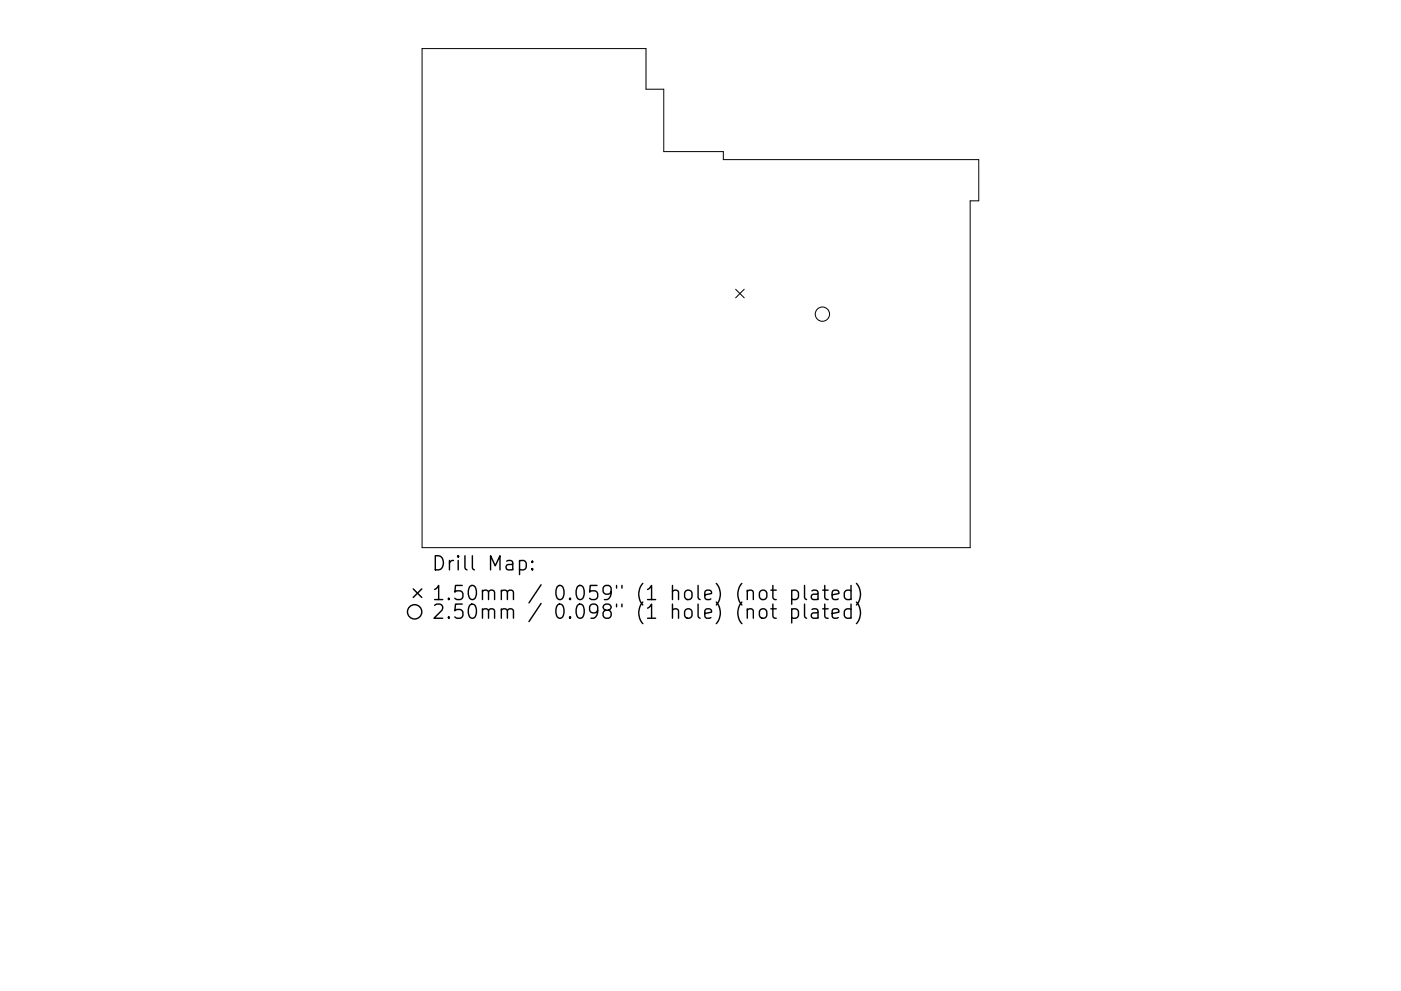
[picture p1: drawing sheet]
<svg xmlns="http://www.w3.org/2000/svg" width="297mm" height="210mm" viewBox="0 0 297 210" stroke-linecap="round" stroke-linejoin="round" font-family="sans-serif">
<defs><g id="words">
<g font-size="4.2">
<text x="91.4" y="121.1">Drill Map:</text>
<text x="91.4" y="127.4">1.50mm / 0.059&quot; (1 hole) (not plated)</text>
<text x="91.4" y="131.3">2.50mm / 0.098&quot; (1 hole) (not plated)</text>
</g>
</g></defs>
<g fill="none" stroke="#000" stroke-width=".21">
<path d="M89.5 10.3h47.5v8.6h3.7v13.3h12.7v1.7h54.1v8.7h-1.8v73.6h-116.2zM156 61.4l1.8 1.8M157.8 61.4l-1.8 1.8"/>
<circle cx="174.4" cy="66.7" r="1.52"/>
</g>
<g fill="none" stroke="#000" stroke-width=".3">
<path d="M110.1 119.1l.9-.2 .6 .6v.8l-.3 .5-.3 .1-.9-.1M112.9 119.1l.1 .1-.1 .1-.2-.1 .2-.1v.2M87.6 124.9l1.8 1.9M89.4 124.9l-1.8 1.9M112.9 120.6l.1 .2-.1 .1-.2-.1 .2-.2v.3M161.1 125.5a.81 .81 0 0 1 .9-.3 .81 .81 0 0 1 .6 .6v.8a.81 .81 0 0 1-.8 .6 .81 .81 0 0 1-.8-.6v-.8zM161.3 129.3a.81 .81 0 0 1 1.3 .4v.9a.81 .81 0 0 1-.8 .6 .81 .81 0 0 1-.8-.6v-.9zM163.4 125.2h1.2M163.4 129.2h1.2M163.9 124.2v2.6l.1 .3 .6 .1M163.9 128.2v2.5l.1 .3 .6 .2M167.9 125.4l.8-.2 .6 .6v.8l-.3 .5-.3 .1-.8-.1"/>
<path d="M167.9 129.3l.8-.1 .6 .5v.9l-.3 .4-.3 .2-.8-.2M167.9 125.2v3M167.9 129.2v3M170.6 124.2v2.6l.4 .4M170.6 128.2v2.5l.4 .5M172.1 125.4l.3-.2 .9 .2 .1 .2v1.6M172.1 129.3l.3-.1 .9 .1 .1 .3v1.6M173.4 125.9l-1 .2a.59 .59 0 0 0-.4 .5 .59 .59 0 0 0 .4 .6l1-.1M173.4 129.9l-1 .1a.59 .59 0 0 0-.4 .6 .59 .59 0 0 0 .4 .6l1-.2M174.4 125.2h1.2M174.4 129.2h1.2M174.9 124.2v2.6l.1 .3 .6 .1"/>
<path d="M174.9 128.2v2.5l.1 .3 .6 .2M176.4 126.2l1.5-.3-.2-.5-.8-.2-.5 .4v1.2l.2 .3 .3 .1 .8-.1M176.4 130.2l1.5-.3-.2-.6-.8-.1-.5 .4v1.1l.2 .3 .3 .2 .8-.2M180.4 125.4l-.8-.2-.6 .6v.8l.3 .5 .3 .1 .8-.1M180.4 129.3l-.8-.1-.6 .5v.9l.3 .4 .3 .2 .8-.2M180.4 124.2v3M180.4 128.2v3M181.6 123.8a3.4 3.4 0 0 1 0 4.6M181.6 127.7a3.4 3.4 0 0 1 0 4.6"/>
<circle cx="87.9" cy="129.8" r="1.52"/>
</g>
<use href="#words"/>
</svg>
